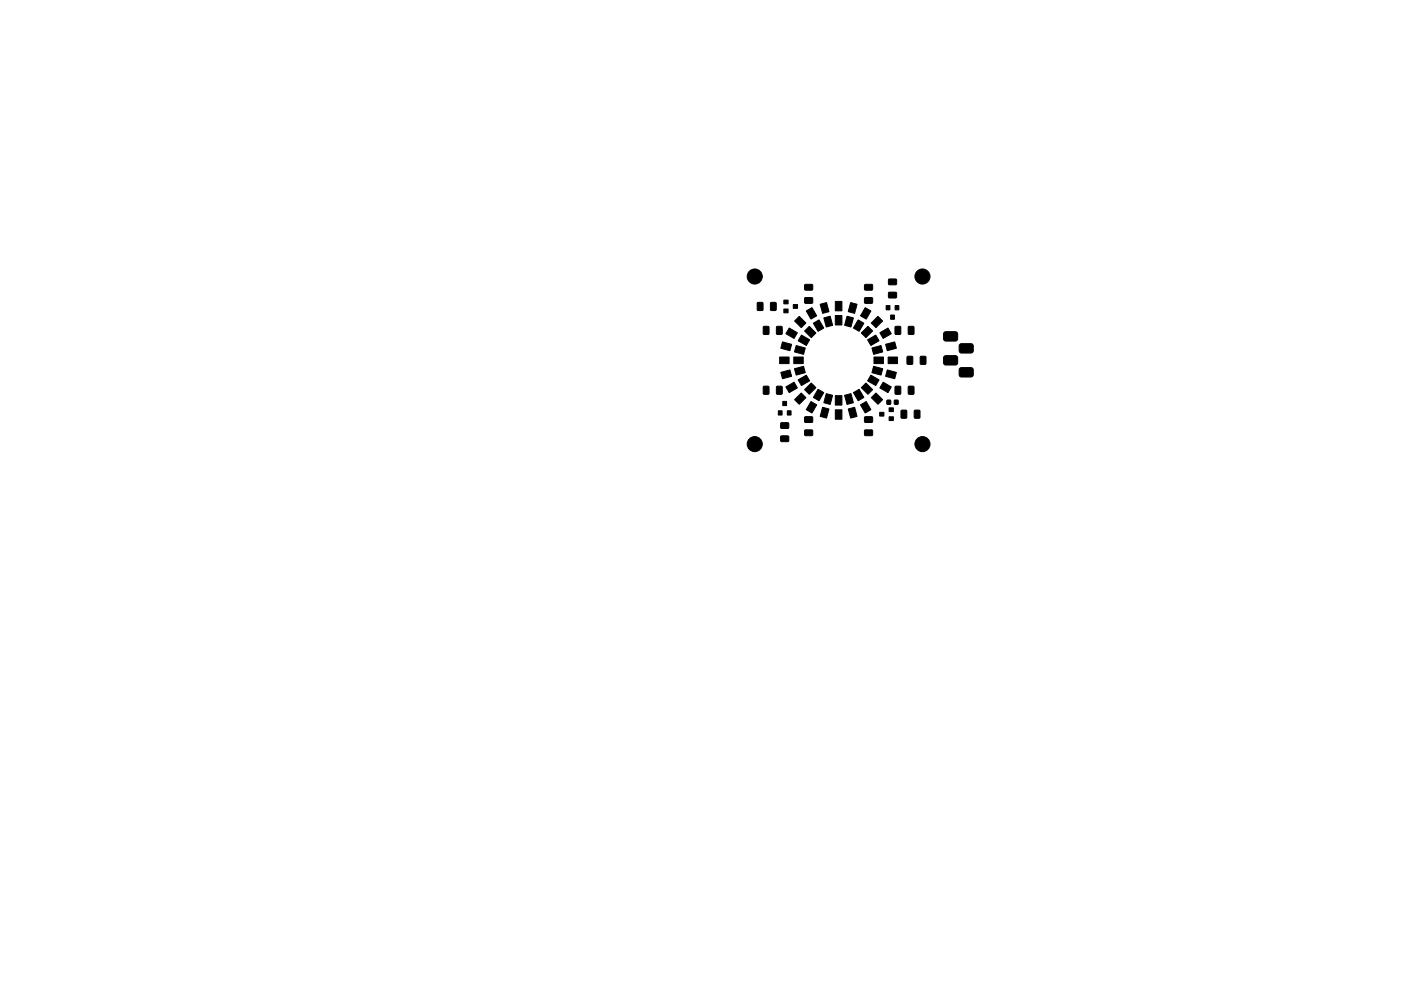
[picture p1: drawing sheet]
<svg xmlns="http://www.w3.org/2000/svg" width="297mm" height="210mm" viewBox="0 0 297 210" stroke-linecap="round" stroke-linejoin="round" font-family="sans-serif">
<g fill="#000" stroke="#000" stroke-width=".21">
<path d="M188.4 59.3l1.6-.1 .1 1.1-1.6 .1zM160.6 64.2l1.1 .1v1.6l-1.1-.1zM161.9 69.3h1.1l-.1 1.6h-1.1zM163.4 64.2l1.1 .1v1.6l-1.1-.1zM165.9 72.5l1.9 .6-.3 1.3-2-.5zM164.7 69.3h1.1l-.1 1.6h-1.1zM166.2 65.6h.9v.8h-.9zM166.2 63.7h.9v.8h-.9zM165.3 75.7h2v1.4h-2zM168.2 64.6h.9v.8h-.9zM168.8 73.3l1.9 .5-.3 1.4-2-.5zM168.5 68.1l1-1 1.4 1.4-1 1z"/>
<path d="M168.4 78.2l2-.5 .3 1.4-1.9 .5zM167.3 69.6l1.8 1-.7 1.2-1.8-1zM168.3 75.7h2v1.4h-2zM170.6 70.2l1-1 1.4 1.5-1 .9zM169.2 80.6l1.8-1 .7 1.2-1.8 1zM169.9 71.1l1.8 1-.7 1.2-1.8-1zM170.6 60.4h1.6l.1 1.1h-1.6zM170.6 63.2h1.6l.1 1.1h-1.6zM170.9 66l1.3-.7 1 1.7-1.3 .7zM173.9 64.6l1.3-.4 .6 1.9-1.4 .4zM172.4 68.6l1.3-.7 1 1.7-1.3 .7zM174.7 67.5l1.3-.4 .5 1.9-1.3 .4z"/>
<path d="M177.1 63.9h1.4v2h-1.4zM177.1 66.9h1.4v2h-1.4zM179.6 67.1l1.3 .4-.5 1.9-1.3-.4zM180.4 64.2l1.3 .4-.5 1.9-1.4-.4zM181.9 67.9l1.3 .7-1 1.7-1.3-.7zM183.4 65.3l1.3 .7-1 1.7-1.3-.7zM184 69.2l1 1-1.4 1.4-1-.9zM183.9 72.1l1.8-1 .7 1.2-1.8 1zM183.3 63.2h1.6l.1 1.1h-1.6zM183.3 60.4h1.6l.1 1.1h-1.6zM185.3 75.7h2v1.4h-2zM184.7 68.5l1.4-1.4 1 1-1.4 1.4z"/>
<path d="M184.9 73.8l1.9-.5 .4 1.4-2 .5zM185.2 77.7l2 .5-.4 1.4-1.9-.5zM186.5 70.6l1.8-1 .7 1.2-1.8 1zM187.9 64.8h.8v.9h-.8zM188.3 75.7h2v1.4h-2zM188.8 66.8h.8v.9h-.8zM187.8 73.1l1.9-.6 .4 1.4-2 .5zM189.8 64.8h.8v.9h-.8zM188.4 62.1l1.6-.1 .1 1.1-1.6 .1zM188.1 78.5l2 .5-.4 1.4-1.9-.6zM189.8 69.3h1.2l-.1 1.6h-1.1zM192.4 75.6l1.1 .1-.1 1.6-1.1-.1z"/>
<path d="M192.6 69.3h1.2l-.1 1.6h-1.1zM195.2 75.6l1.1 .1-.1 1.6-1.1-.1zM200.2 70.5l.3-.1h2.3l.2 .4v1.3l-.4 .3-2.3-.1-.3-.4v-1.1zM200.2 75.6l.3-.2 2.3 .1 .2 .4v1.3l-.4 .2h-2.3l-.3-.4v-1.1zM203.5 73.1l.4-.2 2.2 .1 .3 .4-.1 1.2-.4 .3-2.3-.1-.2-.3v-1.1zM203.5 78.1l.4-.1h2.2l.3 .4-.1 1.3-.4 .3-2.3-.1-.2-.4v-1.1zM161.9 82h1.1l-.1 1.6h-1.1zM164.7 82h1.1l-.1 1.6h-1.1zM165 87.2h.8v.9h-.8zM165.5 79l2-.5 .3 1.3-1.9 .6zM166 85.2h.8v.9h-.8zM165.6 89.7h1.5l.1 1.1-1.6 .1z"/>
<path d="M165.6 92.5h1.5l.1 1.1-1.6 .1zM166.9 87.2h.8v.9h-.8zM166.6 82.1l1.8-1 .7 1.2-1.8 1zM169.9 83.4l1 1-1.4 1.4-1-1zM170.6 82.7l1.4-1.4 1 .9-1.4 1.5zM171.9 85.2l1.3 .7-1 1.7-1.3-.7zM170.6 88.5l1.6-.1 .1 1.1-1.6 .1zM170.6 91.3l1.6-.1 .1 1.1-1.6 .1zM173.4 82.6l1.3 .7-1 1.7-1.3-.7zM174.4 86.4l1.4 .4-.6 1.9-1.3-.4zM175.2 83.5l1.3 .4-.5 1.9-1.3-.4zM177.1 86.9h1.4v2h-1.4z"/>
<path d="M177.1 83.9h1.4v2h-1.4zM179.1 83.9l1.3-.4 .5 1.9-1.3 .4zM180.9 83.3l1.3-.7 1 1.7-1.3 .7zM179.8 86.8l1.4-.4 .5 1.9-1.3 .4zM182.4 85.9l1.3-.7 1 1.7-1.3 .7zM184.6 79.6l1.8 1-.7 1.2-1.8-1zM183.3 91.3l1.6-.1 .1 1.1-1.6 .1zM183.3 88.5l1.6-.1 .1 1.1-1.6 .1zM183.6 81.3l1.4 1.4-1 1-1.4-1.5zM187.2 81.1l1.8 1-.7 1.2-1.8-1zM184.7 84.4l1-1 1.4 1.4-1 1zM186.5 87.5h.9v.8h-.9z"/>
<path d="M188.1 84.9h.7v.9l-.7-.1zM188.5 88.4h.9v.8h-.9zM188.5 86.5h.9v.8h-.9zM189.6 84.9h.8v.9l-.8-.1zM189.8 82h1.2l-.1 1.6h-1.1zM191.1 87.1h1.1v1.6l-1.1-.1zM192.6 82h1.2l-.1 1.6h-1.1zM193.9 87.1h1.1v1.6l-1.1-.1z"/>
<circle cx="160" cy="58.7" r="1.6"/>
<circle cx="195.6" cy="58.7" r="1.6"/>
<circle cx="160" cy="94.2" r="1.6"/>
<circle cx="195.6" cy="94.2" r="1.6"/>
</g>
</svg>
